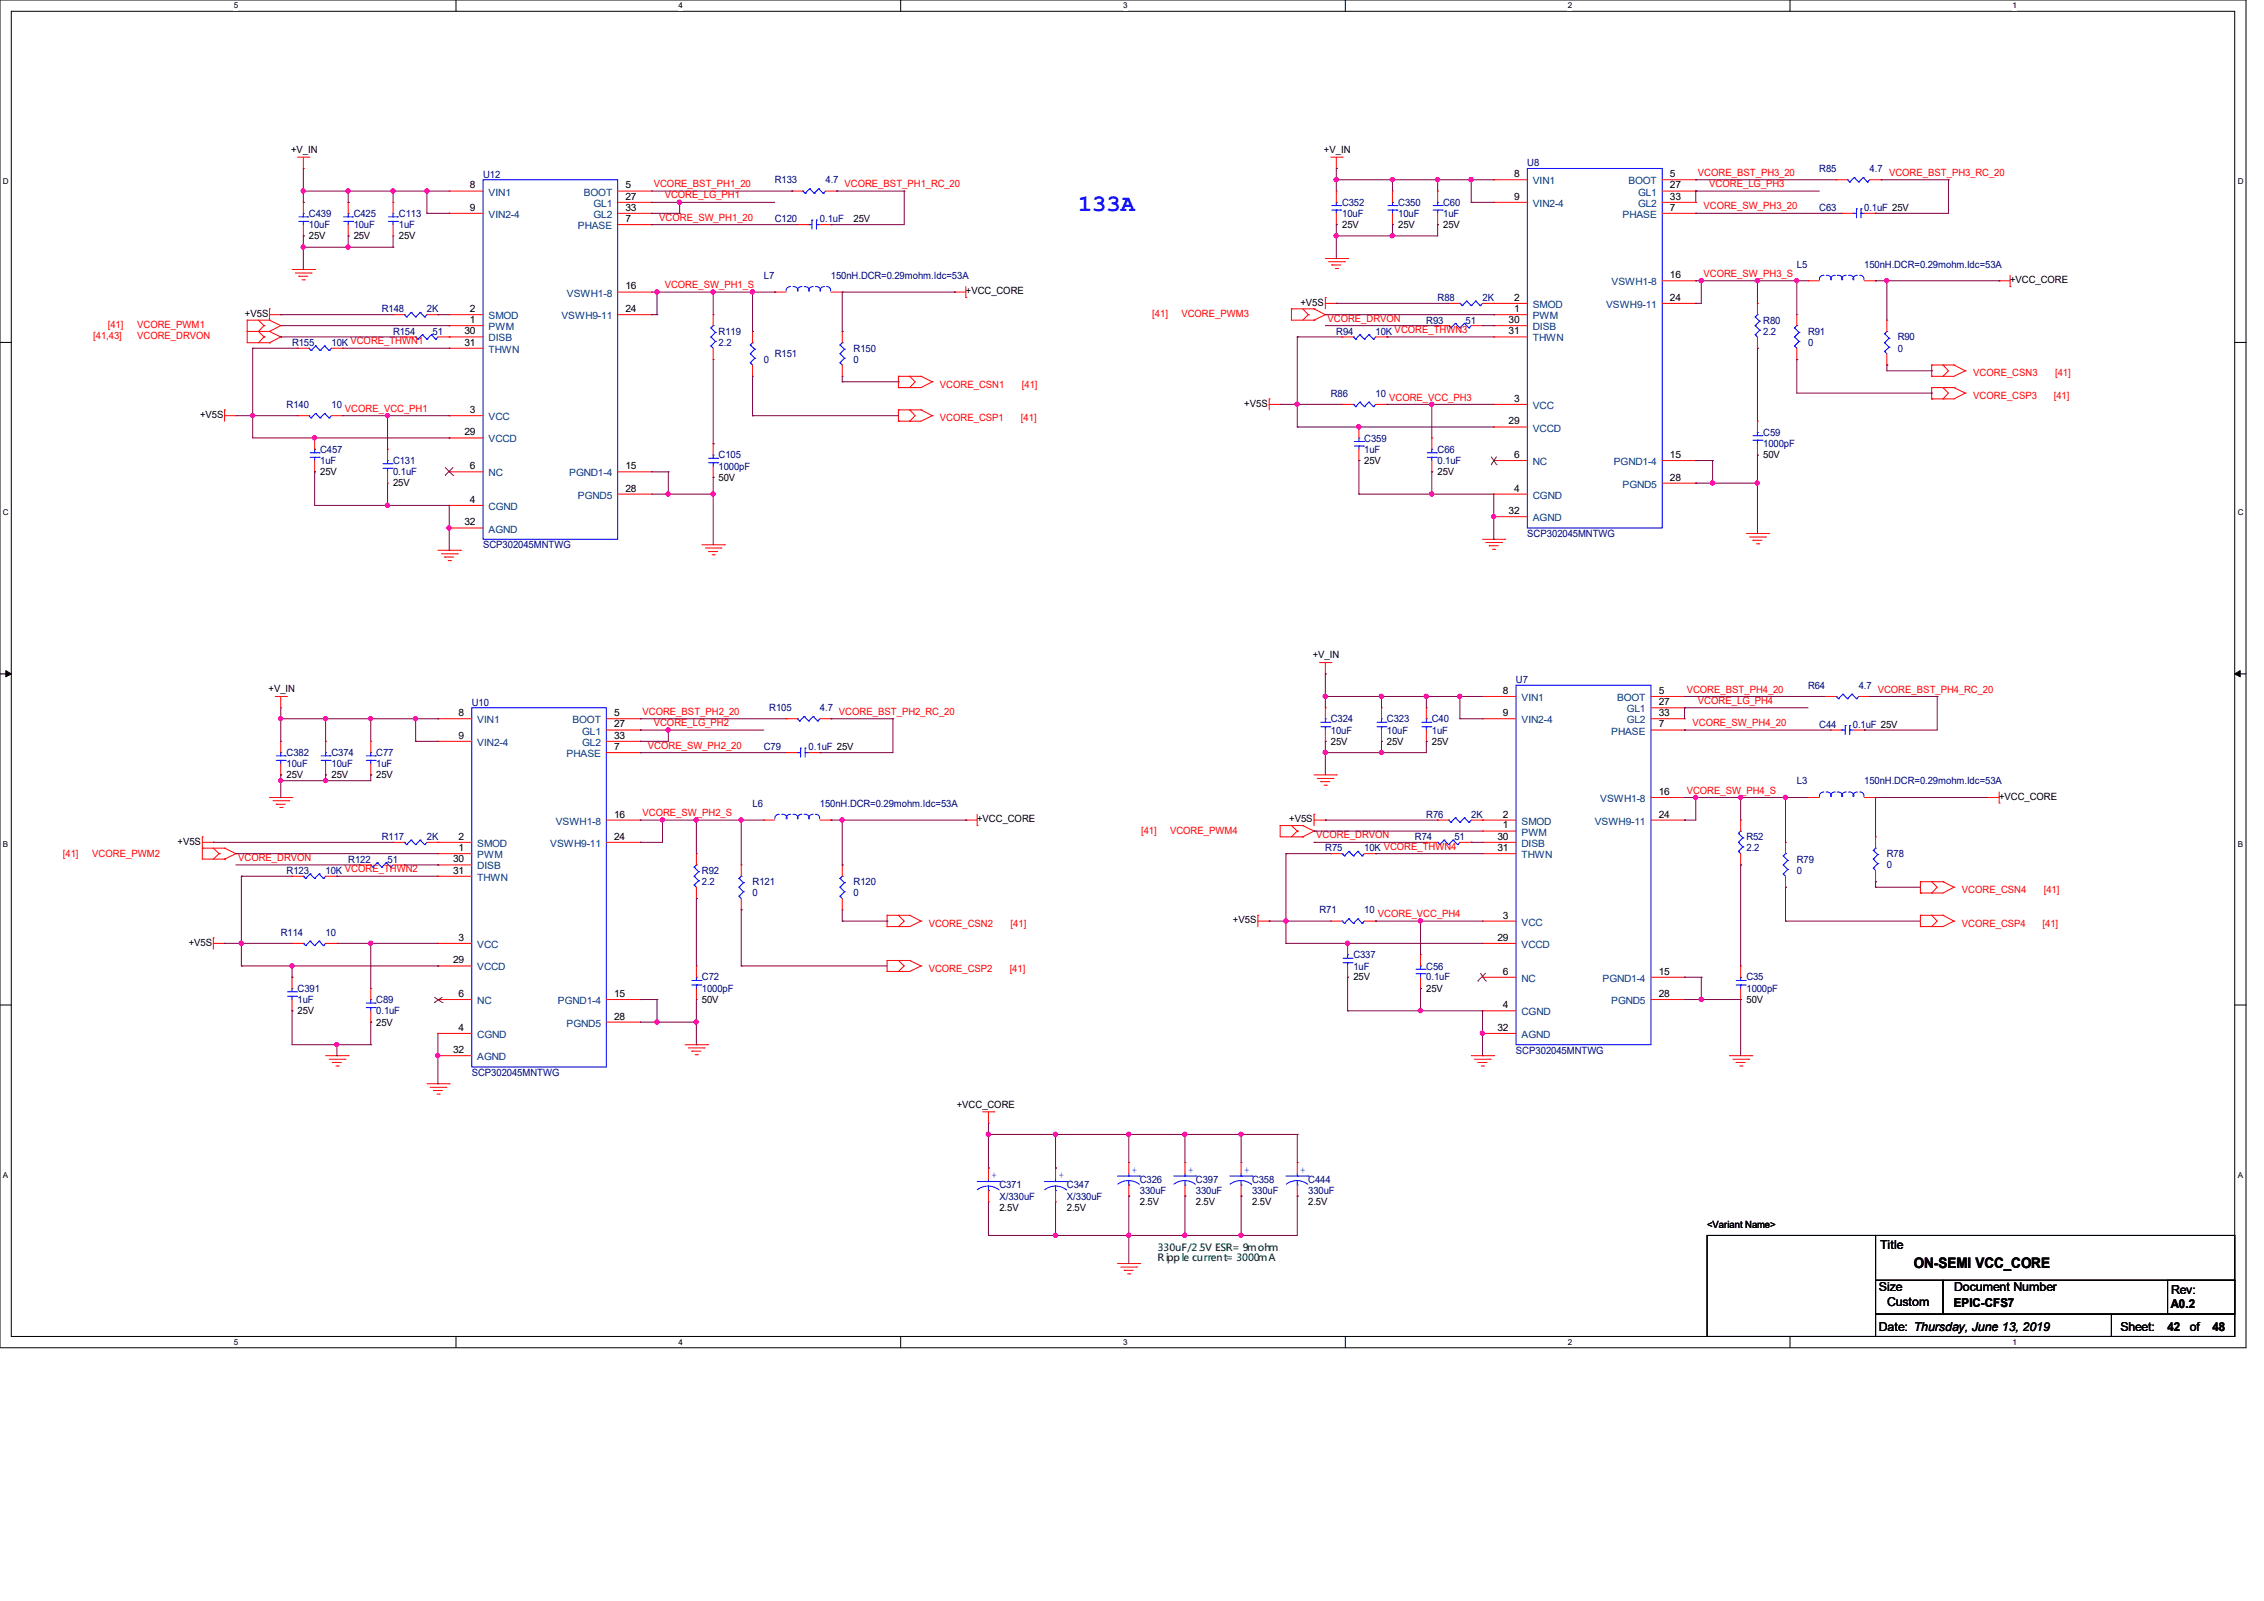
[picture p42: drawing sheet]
<svg xmlns="http://www.w3.org/2000/svg" width="297mm" height="210mm" viewBox="0 0 297 210" stroke-linecap="round" stroke-linejoin="round" font-family="sans-serif">
<defs><g id="words">
<text font-size="3.1" fill="#00f" x="141.4" y="27.6">133A</text>
<text font-size="1.9" x="251.1" y="166.3">ON-SEMI VCC_CORE</text>
<g font-size="1.6">
<text x="246.7" y="163.8">Title</text>
<text x="246.5" y="169.4">Size</text>
<text x="247.5" y="171.3">Custom</text>
<text x="256.3" y="171.4">EPIC-CFS7</text>
<text x="256.4" y="169.4">Document Number</text>
<text x="284.8" y="171.5">A0.2</text>
<text x="284.8" y="169.7">Rev:</text>
<text x="246.5" y="174.5">Date: Thursday, June 13, 2019</text>
<text x="278.2" y="174.5">Sheet:</text>
<text x="284.3" y="174.6">42</text>
<text x="287.3" y="174.5">of</text>
<text x="290.2" y="174.6">48</text>
</g>
<g font-size="1.3">
<text x="38.2" y="20.1">+V_IN</text>
<text x="173.7" y="20.1">+V_IN</text>
<text x="198.6" y="23.2">8</text>
<text x="219.1" y="23.2">5</text>
<text x="61.6" y="24.7">8</text>
<text x="61.6" y="27.6">9</text>
<text x="82" y="24.7">5</text>
<text x="82" y="26.2">27</text>
<text x="82" y="27.6">33</text>
<text x="82" y="29.1">7</text>
<text x="112" y="29.2">25V</text>
<text x="176.1" y="29.9">25V</text>
<text x="183.4" y="29.9">25V</text>
<text x="189.3" y="29.9">25V</text>
<text x="198.6" y="26.2">9</text>
<text x="219.1" y="24.7">27</text>
<text x="219.1" y="26.2">33</text>
<text x="219.1" y="27.6">7</text>
<text x="40.5" y="31.4">25V</text>
<text x="46.4" y="31.4">25V</text>
<text x="52.3" y="31.4">25V</text>
<text x="32.1" y="41.6">+V5S</text>
<text x="61.6" y="40.9">2</text>
<text x="82" y="38">16</text>
<text x="82" y="40.9">24</text>
<text x="126.7" y="38.6">+VCC_CORE</text>
<text x="170.6" y="40.1">+V5S</text>
<text x="198.6" y="39.5">2</text>
<text x="198.6" y="40.9">1</text>
<text x="219.1" y="36.5">16</text>
<text x="219.1" y="39.5">24</text>
<text x="263.7" y="37.1">+VCC_CORE</text>
<text x="60.9" y="43.9">30</text>
<text x="60.9" y="45.3">31</text>
<text x="61.6" y="42.4">1</text>
<text x="197.9" y="42.4">30</text>
<text x="197.9" y="43.9">31</text>
<text x="163.2" y="53.3">+V5S</text>
<text x="198.6" y="52.7">3</text>
<text x="26.2" y="54.8">+V5S</text>
<text x="60.9" y="57.1">29</text>
<text x="61.6" y="54.2">3</text>
<text x="197.9" y="55.7">29</text>
<text x="42" y="62.3">25V</text>
<text x="51.6" y="63.8">25V</text>
<text x="61.6" y="61.6">6</text>
<text x="61.6" y="66">4</text>
<text x="82" y="64.5">28</text>
<text x="82" y="61.6">15</text>
<text x="94.3" y="63.1">50V</text>
<text x="179" y="60.9">25V</text>
<text x="188.6" y="62.3">25V</text>
<text x="198.6" y="60.1">6</text>
<text x="198.6" y="64.5">4</text>
<text x="219.1" y="63">28</text>
<text x="219.1" y="60.1">15</text>
<text x="231.3" y="60.1">50V</text>
<text x="60.9" y="68.9">32</text>
<text x="197.9" y="67.4">32</text>
<text x="172.2" y="86.4">+V_IN</text>
<text x="35.2" y="90.8">+V_IN</text>
<text x="60.2" y="93.9">8</text>
<text x="80.6" y="93.9">5</text>
<text x="80.6" y="95.4">27</text>
<text x="197.1" y="91">8</text>
<text x="197.1" y="93.9">9</text>
<text x="217.6" y="91">5</text>
<text x="217.6" y="92.5">27</text>
<text x="217.6" y="93.9">33</text>
<text x="217.6" y="95.4">7</text>
<text x="60.2" y="96.9">9</text>
<text x="80.6" y="96.9">33</text>
<text x="80.6" y="98.4">7</text>
<text x="174.6" y="97.7">25V</text>
<text x="181.9" y="97.7">25V</text>
<text x="187.8" y="97.7">25V</text>
<text x="37.6" y="102.1">25V</text>
<text x="43.5" y="102.1">25V</text>
<text x="49.4" y="102.1">25V</text>
<text x="80.6" y="107.2">16</text>
<text x="128.2" y="107.9">+VCC_CORE</text>
<text x="169.1" y="107.9">+V5S</text>
<text x="197.1" y="107.2">2</text>
<text x="217.6" y="104.3">16</text>
<text x="217.6" y="107.2">24</text>
<text x="262.2" y="104.9">+VCC_CORE</text>
<text x="23.3" y="110.8">+V5S</text>
<text x="59.4" y="113.1">30</text>
<text x="60.2" y="110.2">2</text>
<text x="60.2" y="111.6">1</text>
<text x="80.6" y="110.2">24</text>
<text x="196.4" y="110.2">30</text>
<text x="196.4" y="111.6">31</text>
<text x="197.1" y="108.7">1</text>
<text x="59.4" y="114.6">31</text>
<text x="24.8" y="124.1">+V5S</text>
<text x="60.2" y="123.4">3</text>
<text x="161.7" y="121.1">+V5S</text>
<text x="196.4" y="123.4">29</text>
<text x="197.1" y="120.5">3</text>
<text x="59.4" y="126.4">29</text>
<text x="60.2" y="130.8">6</text>
<text x="80.6" y="130.8">15</text>
<text x="92.1" y="131.6">50V</text>
<text x="177.5" y="128.6">25V</text>
<text x="187.1" y="130.1">25V</text>
<text x="197.1" y="127.8">6</text>
<text x="217.6" y="130.8">28</text>
<text x="217.6" y="127.8">15</text>
<text x="229.1" y="131.6">50V</text>
<text x="39" y="133.1">25V</text>
<text x="49.4" y="134.5">25V</text>
<text x="60.2" y="135.2">4</text>
<text x="80.6" y="133.7">28</text>
<text x="196.4" y="135.2">32</text>
<text x="197.1" y="132.2">4</text>
<text x="59.4" y="138.1">32</text>
<text x="125.5" y="145.3">+VCC_CORE</text>
<text x="131.1" y="158.8">2.5V</text>
<text x="139.9" y="158.8">2.5V</text>
<text x="149.5" y="158.1">2.5V</text>
<text x="156.9" y="158.1">2.5V</text>
<text x="164.2" y="158.1">2.5V</text>
<text x="171.6" y="158.1">2.5V</text>
<text x="223.9" y="161">&lt;Variant Name&gt;</text>
</g>
<g font-size="1.3" fill="#000080">
<text x="63.4" y="23.3">U12</text>
<text x="200.4" y="21.8">U8</text>
<text x="238.7" y="22.6">R85</text>
<text x="245.3" y="22.6">4.7</text>
<text x="40.5" y="28.4">C439</text>
<text x="40.5" y="29.9">10uF</text>
<text x="46.4" y="28.4">C425</text>
<text x="46.4" y="29.9">10uF</text>
<text x="52.3" y="28.4">C113</text>
<text x="52.3" y="29.9">1uF</text>
<text x="101.6" y="29.2">C120</text>
<text x="101.6" y="24">R133</text>
<text x="107.6" y="29.2">0.1uF</text>
<text x="108.3" y="24">4.7</text>
<text x="176.1" y="27">C352</text>
<text x="176.1" y="28.4">10uF</text>
<text x="183.4" y="27">C350</text>
<text x="183.4" y="28.4">10uF</text>
<text x="189.3" y="27">C60</text>
<text x="189.3" y="28.4">1uF</text>
<text x="238.7" y="27.7">C63</text>
<text x="244.5" y="27.7">0.1uF 25V</text>
<text x="235.7" y="35.1">L5</text>
<text x="244.5" y="35.1">150nH.DCR=0.29mohm.Idc=53A</text>
<text x="50.1" y="41">R148</text>
<text x="56" y="41">2K</text>
<text x="100.2" y="36.5">L7</text>
<text x="109" y="36.5">150nH.DCR=0.29mohm.Idc=53A</text>
<text x="188.6" y="39.5">R88</text>
<text x="194.5" y="39.5">2K</text>
<text x="38.3" y="45.4">R155</text>
<text x="43.5" y="45.4">10K VCORE_THWN1</text>
<text x="51.6" y="43.9">R154</text>
<text x="56.7" y="43.9">51</text>
<text x="94.3" y="43.9">R119</text>
<text x="94.3" y="45.4">2.2</text>
<text x="100.2" y="47.6">0</text>
<text x="101.6" y="46.9">R151</text>
<text x="112" y="46.1">R150</text>
<text x="112" y="47.6">0</text>
<text x="175.3" y="43.9">R94</text>
<text x="180.5" y="43.9">10K VCORE_THWN3</text>
<text x="187.1" y="42.5">R93</text>
<text x="192.3" y="42.5">51</text>
<text x="231.3" y="42.5">R80</text>
<text x="231.3" y="43.9">2.2</text>
<text x="237.2" y="43.9">R91</text>
<text x="237.2" y="45.4">0</text>
<text x="249" y="44.7">R90</text>
<text x="249" y="46.1">0</text>
<text x="37.6" y="53.5">R140</text>
<text x="43.5" y="53.5">10</text>
<text x="174.6" y="52">R86</text>
<text x="180.5" y="52">10</text>
<text x="42" y="59.4">C457</text>
<text x="179" y="57.9">C359</text>
<text x="179" y="59.4">1uF</text>
<text x="188.6" y="59.4">C66</text>
<text x="231.3" y="57.2">C59</text>
<text x="231.3" y="58.6">1000pF</text>
<text x="42" y="60.9">1uF</text>
<text x="51.6" y="60.9">C131</text>
<text x="51.6" y="62.3">0.1uF</text>
<text x="94.3" y="60.1">C105</text>
<text x="94.3" y="61.6">1000pF</text>
<text x="188.6" y="60.9">0.1uF</text>
<text x="63.4" y="71.9">SCP302045MNTWG</text>
<text x="200.4" y="70.4">SCP302045MNTWG</text>
<text x="198.9" y="89.6">U7</text>
<text x="61.9" y="92.5">U10</text>
<text x="100.9" y="93.3">R105</text>
<text x="107.6" y="93.3">4.7</text>
<text x="174.6" y="94.7">C324</text>
<text x="181.9" y="94.7">C323</text>
<text x="187.8" y="94.7">C40</text>
<text x="237.2" y="90.3">R64</text>
<text x="238.7" y="95.5">C44</text>
<text x="243.1" y="95.5">0.1uF 25V</text>
<text x="243.8" y="90.3">4.7</text>
<text x="37.6" y="99.1">C382</text>
<text x="37.6" y="100.6">10uF</text>
<text x="43.5" y="99.1">C374</text>
<text x="43.5" y="100.6">10uF</text>
<text x="49.4" y="99.1">C77</text>
<text x="49.4" y="100.6">1uF</text>
<text x="100.2" y="98.4">C79</text>
<text x="106.1" y="98.4">0.1uF 25V</text>
<text x="174.6" y="96.2">10uF</text>
<text x="181.9" y="96.2">10uF</text>
<text x="187.8" y="96.2">1uF</text>
<text x="98.7" y="105.8">L6</text>
<text x="107.6" y="105.8">150nH.DCR=0.29mohm.Idc=53A</text>
<text x="187.1" y="107.3">R76</text>
<text x="193" y="107.3">2K</text>
<text x="235.7" y="102.8">L3</text>
<text x="244.5" y="102.8">150nH.DCR=0.29mohm.Idc=53A</text>
<text x="45.7" y="113.2">R122</text>
<text x="50.1" y="110.2">R117</text>
<text x="50.8" y="113.2">51</text>
<text x="56" y="110.2">2K</text>
<text x="173.9" y="111.7">R75</text>
<text x="179" y="111.7">10K VCORE_THWN4</text>
<text x="185.6" y="110.2">R74</text>
<text x="190.8" y="110.2">51</text>
<text x="229.1" y="110.2">R52</text>
<text x="229.1" y="111.7">2.2</text>
<text x="235.7" y="113.2">R79</text>
<text x="247.5" y="112.4">R78</text>
<text x="247.5" y="113.9">0</text>
<text x="37.6" y="114.6">R123</text>
<text x="42.7" y="114.6">10K VCORE_THWN2</text>
<text x="92.1" y="114.6">R92</text>
<text x="92.1" y="116.1">2.2</text>
<text x="98.7" y="116.1">R121</text>
<text x="98.7" y="117.6">0</text>
<text x="112" y="116.1">R120</text>
<text x="112" y="117.6">0</text>
<text x="173.1" y="119.8">R71</text>
<text x="179" y="119.8">10</text>
<text x="235.7" y="114.6">0</text>
<text x="36.8" y="122.7">R114</text>
<text x="42.7" y="122.7">10</text>
<text x="177.5" y="125.7">C337</text>
<text x="39" y="130.1">C391</text>
<text x="39" y="131.6">1uF</text>
<text x="49.4" y="131.6">C89</text>
<text x="92.1" y="128.6">C72</text>
<text x="92.1" y="130.1">1000pF</text>
<text x="177.5" y="127.2">1uF</text>
<text x="187.1" y="127.2">C56</text>
<text x="187.1" y="128.6">0.1uF</text>
<text x="229.1" y="128.6">C35</text>
<text x="229.1" y="130.1">1000pF</text>
<text x="49.4" y="133.1">0.1uF</text>
<text x="61.9" y="141.1">SCP302045MNTWG</text>
<text x="198.9" y="138.2">SCP302045MNTWG</text>
<text x="131.1" y="155.9">C371</text>
<text x="139.9" y="155.9">C347</text>
<text x="149.5" y="155.2">C326</text>
<text x="156.9" y="155.2">C397</text>
<text x="164.2" y="155.2">C358</text>
<text x="171.6" y="155.2">C444</text>
<text x="131.1" y="157.4">X/330uF</text>
<text x="139.9" y="157.4">X/330uF</text>
<text x="149.5" y="156.6">330uF</text>
<text x="156.9" y="156.6">330uF</text>
<text x="164.2" y="156.6">330uF</text>
<text x="171.6" y="156.6">330uF</text>
</g>
<g font-size="1.3" fill="#f00">
<text x="222.7" y="23.1">VCORE_BST_PH3_20</text>
<text x="247.8" y="23.1">VCORE_BST_PH3_RC_20</text>
<text x="85.8" y="24.6">VCORE_BST_PH1_20</text>
<text x="86.5" y="29">VCORE_SW_PH1_20</text>
<text x="87.2" y="26">VCORE_LG_PH1</text>
<text x="110.8" y="24.6">VCORE_BST_PH1_RC_20</text>
<text x="223.5" y="27.5">VCORE_SW_PH3_20</text>
<text x="224.2" y="24.6">VCORE_LG_PH3</text>
<text x="87.2" y="37.8">VCORE_SW_PH1_S</text>
<text x="151.2" y="41.6">[41]</text>
<text x="155" y="41.6">VCORE_PWM3</text>
<text x="223.5" y="36.3">VCORE_SW_PH3_S</text>
<text x="12.2" y="44.5">[41,43]</text>
<text x="14.1" y="43.1">[41]</text>
<text x="18" y="43.1">VCORE_PWM1</text>
<text x="18" y="44.5">VCORE_DRVON</text>
<text x="174.2" y="42.2">VCORE_DRVON</text>
<text x="123.3" y="50.8">VCORE_CSN1</text>
<text x="134.1" y="50.8">[41]</text>
<text x="182.2" y="52.5">VCORE_VCC_PH3</text>
<text x="258.9" y="52.3">VCORE_CSP3</text>
<text x="258.9" y="49.4">VCORE_CSN3</text>
<text x="269.4" y="52.3">[41]</text>
<text x="269.6" y="49.4">[41]</text>
<text x="45.3" y="54">VCORE_VCC_PH1</text>
<text x="123.3" y="55.2">VCORE_CSP1</text>
<text x="133.9" y="55.2">[41]</text>
<text x="84.3" y="93.8">VCORE_BST_PH2_20</text>
<text x="85.8" y="95.2">VCORE_LG_PH2</text>
<text x="110.1" y="93.8">VCORE_BST_PH2_RC_20</text>
<text x="221.3" y="90.8">VCORE_BST_PH4_20</text>
<text x="222" y="95.2">VCORE_SW_PH4_20</text>
<text x="222.7" y="92.3">VCORE_LG_PH4</text>
<text x="246.3" y="90.8">VCORE_BST_PH4_RC_20</text>
<text x="85" y="98.2">VCORE_SW_PH2_20</text>
<text x="84.3" y="107.1">VCORE_SW_PH2_S</text>
<text x="221.3" y="104.1">VCORE_SW_PH4_S</text>
<text x="8.3" y="112.4">[41]</text>
<text x="12.1" y="112.4">VCORE_PWM2</text>
<text x="31.2" y="112.9">VCORE_DRVON</text>
<text x="149.7" y="109.3">[41]</text>
<text x="153.5" y="109.3">VCORE_PWM4</text>
<text x="172.7" y="110">VCORE_DRVON</text>
<text x="257.4" y="117.1">VCORE_CSN4</text>
<text x="268.1" y="117.1">[41]</text>
<text x="121.8" y="121.5">VCORE_CSN2</text>
<text x="132.6" y="121.5">[41]</text>
<text x="180.8" y="120.3">VCORE_VCC_PH4</text>
<text x="257.4" y="121.5">VCORE_CSP4</text>
<text x="268" y="121.5">[41]</text>
<text x="121.8" y="127.5">VCORE_CSP2</text>
<text x="132.5" y="127.5">[41]</text>
</g>
<g font-size="1.3" fill="#004080">
<text x="64.1" y="25.7">VIN1</text>
<text x="64.1" y="28.6">VIN2-4</text>
<text x="76.6" y="25.7">BOOT</text>
<text x="77.9" y="27.1">GL1</text>
<text x="77.9" y="28.6">GL2</text>
<text x="201.1" y="24.2">VIN1</text>
<text x="201.1" y="27.1">VIN2-4</text>
<text x="212.9" y="28.6">PHASE</text>
<text x="213.6" y="24.2">BOOT</text>
<text x="214.9" y="25.7">GL1</text>
<text x="214.9" y="27.1">GL2</text>
<text x="75.8" y="30.1">PHASE</text>
<text x="64.1" y="41.9">SMOD</text>
<text x="73.7" y="41.9">VSWH9-11</text>
<text x="74.4" y="38.9">VSWH1-8</text>
<text x="201.1" y="40.4">SMOD</text>
<text x="201.1" y="41.9">PWM</text>
<text x="210.7" y="40.4">VSWH9-11</text>
<text x="211.4" y="37.4">VSWH1-8</text>
<text x="64.1" y="43.3">PWM</text>
<text x="64.1" y="44.8">DISB</text>
<text x="64.1" y="46.3">THWN</text>
<text x="201.1" y="43.3">DISB</text>
<text x="201.1" y="44.8">THWN</text>
<text x="201.1" y="53.6">VCC</text>
<text x="64.1" y="55.1">VCC</text>
<text x="64.1" y="58">VCCD</text>
<text x="201.1" y="56.6">VCCD</text>
<text x="64.1" y="62.5">NC</text>
<text x="74.7" y="62.5">PGND1-4</text>
<text x="75.8" y="65.4">PGND5</text>
<text x="201.1" y="61">NC</text>
<text x="201.1" y="65.4">CGND</text>
<text x="211.7" y="61">PGND1-4</text>
<text x="212.9" y="64">PGND5</text>
<text x="64.1" y="66.9">CGND</text>
<text x="64.1" y="69.8">AGND</text>
<text x="201.1" y="68.4">AGND</text>
<text x="62.6" y="94.9">VIN1</text>
<text x="75.1" y="94.9">BOOT</text>
<text x="199.6" y="91.9">VIN1</text>
<text x="199.6" y="94.9">VIN2-4</text>
<text x="212.1" y="91.9">BOOT</text>
<text x="213.4" y="93.4">GL1</text>
<text x="213.4" y="94.9">GL2</text>
<text x="62.6" y="97.8">VIN2-4</text>
<text x="74.3" y="99.3">PHASE</text>
<text x="76.4" y="96.4">GL1</text>
<text x="76.4" y="97.8">GL2</text>
<text x="211.4" y="96.4">PHASE</text>
<text x="209.9" y="105.2">VSWH1-8</text>
<text x="62.6" y="111.1">SMOD</text>
<text x="62.6" y="112.6">PWM</text>
<text x="72.2" y="111.1">VSWH9-11</text>
<text x="72.9" y="108.2">VSWH1-8</text>
<text x="199.6" y="108.2">SMOD</text>
<text x="199.6" y="109.6">PWM</text>
<text x="199.6" y="111.1">DISB</text>
<text x="199.6" y="112.6">THWN</text>
<text x="209.2" y="108.2">VSWH9-11</text>
<text x="62.6" y="114">DISB</text>
<text x="62.6" y="115.5">THWN</text>
<text x="62.6" y="124.3">VCC</text>
<text x="199.6" y="121.4">VCC</text>
<text x="199.6" y="124.3">VCCD</text>
<text x="62.6" y="127.3">VCCD</text>
<text x="62.6" y="131.7">NC</text>
<text x="73.2" y="131.7">PGND1-4</text>
<text x="199.6" y="128.8">NC</text>
<text x="210.2" y="128.8">PGND1-4</text>
<text x="211.4" y="131.7">PGND5</text>
<text x="62.6" y="136.1">CGND</text>
<text x="74.3" y="134.7">PGND5</text>
<text x="199.6" y="133.2">CGND</text>
<text x="199.6" y="136.1">AGND</text>
<text x="62.6" y="139.1">AGND</text>
</g>
<g font-size="1.3" fill="#00f">
<text x="130.1" y="154.6">+</text>
<text x="138.9" y="154.6">+</text>
<text x="148.5" y="153.8">+</text>
<text x="155.9" y="153.8">+</text>
<text x="163.2" y="153.8">+</text>
<text x="170.6" y="153.8">+</text>
</g>
<g font-size="1.3" fill="#008000">
<text x="151.8" y="165.4">Ripp le current= 3000mA</text>
<text x="151.9" y="164.1">330uF/2.5V ESR= 9m ohm</text>
</g>
<g font-size="1.1">
<text x="30.7" y="1.1">5</text>
<text x="89" y="1.1">4</text>
<text x="147.3" y="1.1">3</text>
<text x="205.7" y="1.1">2</text>
<text x="264" y="1.1">1</text>
<text x=".4" y="24.1">D</text>
<text x="293.6" y="24.1">D</text>
<text x=".4" y="67.6">C</text>
<text x="293.6" y="67.6">C</text>
<text x=".4" y="111.1">B</text>
<text x="293.6" y="111.1">B</text>
<text x=".4" y="154.5">A</text>
<text x="293.6" y="154.5">A</text>
<text x="30.7" y="176.4">5</text>
<text x="89" y="176.4">4</text>
<text x="147.3" y="176.4">3</text>
<text x="205.7" y="176.4">2</text>
<text x="264" y="176.4">1</text>
</g>
</g></defs>
<path d="M0 0h294.6v176.8h-294.6zM1.5 1.5h291.7v173.8h-291.7z" fill="none" stroke="#000" stroke-width=".13"/>
<g fill="#fff">
<path d="M30.6 .2h.6v1.2h-.6z"/>
<path d="M30.6 175.5h.6v1.2h-.6z"/>
</g>
<path d="M59.8 0v1.5M59.8 175.3v1.5" fill="none" stroke="#000" stroke-width=".13"/>
<g fill="#fff">
<path d="M89 .2h.6v1.2h-.6z"/>
<path d="M89 175.5h.6v1.2h-.6z"/>
</g>
<path d="M118.2 0v1.5M118.2 175.3v1.5" fill="none" stroke="#000" stroke-width=".13"/>
<g fill="#fff">
<path d="M147.3 .2h.6v1.2h-.6z"/>
<path d="M147.3 175.5h.6v1.2h-.6z"/>
</g>
<path d="M176.5 0v1.5M176.5 175.3v1.5" fill="none" stroke="#000" stroke-width=".13"/>
<g fill="#fff">
<path d="M205.7 .2h.5v1.2h-.5z"/>
<path d="M205.7 175.5h.5v1.2h-.5z"/>
</g>
<path d="M234.8 0v1.5M234.8 175.3v1.5" fill="none" stroke="#000" stroke-width=".13"/>
<g fill="#fff">
<path d="M264 .2h.6v1.2h-.6z"/>
<path d="M264 175.5h.6v1.2h-.6z"/>
<path d="M.4 23.2h.7v1.2h-.7z"/>
<path d="M293.5 23.2h.8v1.2h-.8z"/>
<path d="M.4 66.6h.7v1.2h-.7z"/>
<path d="M293.5 66.6h.8v1.2h-.8z"/>
</g>
<path d="M0 44.9h1.5M293.2 44.9h1.4" fill="none" stroke="#000" stroke-width=".13"/>
<g fill="#fff">
<path d="M.4 110.1h.7v1.2h-.7z"/>
<path d="M293.5 110.1h.8v1.2h-.8z"/>
</g>
<path d="M0 88.4h1.5M293.2 88.4h1.4" fill="none" stroke="#000" stroke-width=".13"/>
<path d="M.8 88l.7 .4-.7 .4zM293.2 88.4l.7-.4v.8z" fill="#000" stroke="#000" stroke-width=".13"/>
<g fill="#fff">
<path d="M.4 153.5h.7v1.2h-.7z"/>
<path d="M293.5 153.5h.8v1.2h-.8z"/>
</g>
<path d="M0 131.8h1.5M293.2 131.8h1.4M223.9 162.1h22.1v13.2h-22.1zM246 167.9h8.9v4.5h-8.9zM246 172.4h31v2.9h-31zM246 162.1h47.2v5.8h-47.2zM254.9 167.9h38.3v4.5h-38.3zM277 172.4h16.2v2.9h-16.2zM284.4 167.9h8.8v4.5h-8.8z" fill="none" stroke="#000" stroke-width=".13"/>
<g fill="none" stroke="#f00" stroke-width=".13">
<path d="M38.3 35.3h3M38.7 35.8h2.1M39 20.6h1.5M39.2 36.2h.1M39.2 36.2h1.2M39.6 36.7h.3M39.8 22.1h.1M39.8 30.9h.1M39.8 26.5h.1M39.8 20.6v1.5M39.8 26.5v1.5M39.8 29.5v1.4"/>
<path d="M39.9 36.7h.1M40.5 20.6h.1M40.8 35.8h.1M41.3 35.3h.1M45.7 30.9h.1M45.7 26.5h.1M45.7 26.5v1.5M45.7 29.5v1.4M51.6 30.9h.1M51.6 26.5h.1M51.6 26.5v1.5M51.6 29.5v1.4"/>
<path d="M58.9 25.1h.1M58.9 28h.1M58.9 25.1h4.5M58.9 28h4.5M81 38.3h4.5M81 25.1h4.5M81 28h4.5M81 26.5h4.5M81 29.5h4.5M85.5 25.1h.1M85.5 26.5h.1M85.5 28h.1"/>
<path d="M85.5 29.5h.1M85.5 38.3h.1M101.6 38.3h.1M101.6 38.3h1.5M103.9 25.1h.1M103.9 25.1h1.4M104.6 29.5h.1M104.6 29.5h1.5M107.6 29.5h1.4M108.3 25.1h1.5M109 29.5h.1M109 38.3h1.5"/>
<path d="M109.8 25.1h.1M110.5 38.3h.1M125.2 38.3h.1M125.2 38.3h1.5M126.7 39h.1M126.7 37.6v1.4M173.9 39h.1M173.9 33.9h2.9M173.9 39.8h1.4M173.9 39v1.5M174.3 34.3h2.1M174.6 20.6h1.5"/>
<path d="M174.7 34.8h.1M174.7 34.8h1.2M175.2 35.2h.3M175.3 39.8h.1M175.3 22.1h.1M175.3 29.5h.1M175.3 25.1h.1M175.3 20.6v1.5M175.3 25.1v1.4M175.3 28v1.5M175.5 35.2h.1M176.1 20.6h.1"/>
<path d="M176.4 34.3h.1M176.8 33.9h.1M182.7 29.5h.1M182.7 25.1h.1M182.7 25.1v1.4M182.7 28v1.5M188.6 29.5h.1M188.6 25.1h.1M188.6 25.1v1.4M188.6 28v1.5M190 39.8h.1M190 39.8h1.5"/>
<path d="M194.5 39.8h5.9M196 39.8h.1M196 23.6h.1M196 26.5h.1M196 26.5h4.4M196 23.6h4.4M218.1 36.8h4.4M218.1 39.8h4.4M218.1 25.1h4.4M218.1 28h4.4M218.1 26.5h4.4M218.1 23.6h4.4"/>
<path d="M222.5 23.6h.1M222.5 25.1h.1M222.5 26.5h.1M222.5 28h.1M222.5 36.8h.1M222.5 39.8h.1M230.5 39.8h.1M230.5 39.8v1.5M237.2 36.8h.1M237.2 36.8h1.5M240.9 23.6h.1M240.9 23.6h1.5"/>
<path d="M241.6 28h.1M241.6 28h1.5M244.6 36.8h1.4M244.6 28h1.4M245.3 23.6h1.5M246 28h.1M246 36.8h.1M246.8 23.6h.1M262.3 36.8h.1M262.3 36.8h1.4M263.7 37.6h.1M263.7 36.1v1.5"/>
<path d="M29.5 53.8h.1M29.5 54.5h1.4M29.5 53.8v1.4M30.9 54.5h.1M32.4 42h.1M32.4 43.5h.1M32.4 43.5h2.9M32.4 42h2.9M32.4 42v3h2.9M33.9 42l.7 .7M34.6 42.7h.1M34.6 44.2h.1"/>
<path d="M34.6 42.7l-.7 .8 .7 .7M34.6 44.2l-.7 .8M35.3 40.5h.1M35.3 43.5h.1M35.3 42h.1M35.3 45h.1M35.3 41.3h1.5M35.3 40.5v1.5M35.3 42l1.5 .7M35.3 43.5l1.5 .7M36.8 41.3h.1M36.8 42.7h.1"/>
<path d="M36.8 44.2h.1M36.8 42.7l-1.5 .8M36.8 44.2l-1.5 .8M39 45.7h.1M39 54.5h.1M39 54.5h1.5M39 45.7h1.5M41.3 57.4h.1M41.3 57.4v1.5M43.5 54.5h1.5M43.5 45.7h1.5M45 45.7h.1"/>
<path d="M45 54.5h.1M50.8 58.9h.1M50.8 58.9v1.5M51.6 41.3h.1M51.6 41.3h1.4M53 44.2h.1M53 44.2h1.5M56 41.3h1.4M57.4 41.3h.1M57.4 44.2h6M58.9 41.3h.1M58.9 42.7h.1"/>
<path d="M58.9 44.2h.1M58.9 45.7h.1M58.9 54.5h.1M58.9 57.4h.1M58.9 41.3h4.5M58.9 54.5h4.5M58.9 42.7h4.5M58.9 45.7h4.5M58.9 57.4h4.5M81 41.3h4.5M85.5 41.3h.1M93.6 58.2h.1"/>
<path d="M93.6 47.2h.1M93.6 41.3h.1M93.6 41.3v1.4M93.6 45.7v1.5M93.6 58.2v1.5M98.7 49.4h.1M98.7 43.5h.1M98.7 43.5v1.5M98.7 47.9v1.5M110.5 49.4h.1M110.5 43.5h.1M110.5 43.5v1.5"/>
<path d="M110.5 47.9v1.5M117.9 50.8h.1M117.9 49.4h.1M117.9 55.2h.1M117.9 53.8h.1M117.9 49.4h2.9M117.9 49.4v1.4M117.9 53.8v1.4M117.9 53.8h2.9M119.3 50.8h.1M119.3 49.4h.1M119.3 55.2h.1"/>
<path d="M119.3 53.8h.1M119.3 49.4l.8 .7-.8 .7M119.3 53.8l.8 .7-.8 .7M120.8 49.4h.1M120.8 53.8h.1M120.8 49.4l1.5 .7M120.8 53.8l1.5 .7M122.3 50.1h.1M122.3 54.5h.1M122.3 50.1l-1.5 .7h-2.9M122.3 54.5l-1.5 .7h-2.9M166.5 52.3h.1"/>
<path d="M166.5 53h1.4M166.5 52.3v1.5M167.9 53h.1M169.4 40.5h.1M169.4 40.5v1.5h3M169.4 40.5h3M170.9 40.5l.7 .8M171.6 41.3h.1M171.6 41.3l-.7 .7M172.4 42h.1M172.4 40.5h.1M172.4 40.5l1.5 .8"/>
<path d="M173.9 41.3h.1M173.9 41.3l-1.5 .7M176.1 44.2h.1M176.1 53h.1M176.1 53h1.4M176.1 44.2h1.4M178.3 56h.1M178.3 56v1.4M178.3 58.9v1.5M180.5 53h1.4M180.5 44.2h1.4M181.9 44.2h.1"/>
<path d="M181.9 53h.1M187.8 57.4h.1M187.8 57.4v1.5M188.6 42.7h.1M188.6 42.7h1.4M193 42.7h1.5M194.5 42.7h.1M196 41.3h.1M196 42.7h.1M196 44.2h.1M196 53h.1M196 56h.1"/>
<path d="M196 41.3h4.4M196 53h4.4M196 42.7h4.4M196 44.2h4.4M196 56h4.4M230.5 59.7h.1M230.5 55.2h.1M230.5 45.7h.1M230.5 44.2v1.5M230.5 55.2v1.5M230.5 58.2v1.5M235.7 47.2h.1"/>
<path d="M235.7 41.3h.1M235.7 41.3v1.4M235.7 45.7v1.5M247.5 47.9h.1M247.5 42h.1M247.5 42v1.5M247.5 46.4v1.5M253.4 52.3h.1M253.4 50.8h.1M253.4 49.4h.1M253.4 47.9h.1M253.4 50.8h2.9"/>
<path d="M253.4 47.9v1.5M253.4 50.8v1.5M253.4 47.9h2.9M254.9 52.3h.1M254.9 50.8h.1M254.9 49.4h.1M254.9 47.9h.1M254.9 50.8l.7 .8-.7 .7M254.9 47.9l.7 .7-.7 .8M256.3 50.8h.1M256.3 47.9h.1M256.3 50.8l1.5 .8"/>
<path d="M256.3 47.9l1.5 .7M257.8 51.6h.1M257.8 48.6h.1M257.8 48.6l-1.5 .8h-2.9M257.8 51.6l-1.5 .7h-2.9M41.3 61.9h.1M41.3 60.4v1.5M50.8 63.4h.1M50.8 61.9v1.5M57.4 72.2h3M57.9 72.6h2.1M58.3 73.1h.1"/>
<path d="M58.3 73.1h1.2M58.8 73.5h.3M58.9 61.9h.1M58.9 66.3h.1M58.9 69.3h.1M58.9 61.9h4.5M58.9 66.3h4.5M58.9 69.3h4.5M59.1 73.5h.1M60 72.6h.1M60.4 72.2h.1M81 61.9h4.5"/>
<path d="M81 64.8h4.5M85.5 64.8h.1M85.5 61.9h.1M92.1 71.5h2.9M92.5 71.9h2.1M93 72.3h.1M93 72.3h1.1M93.4 72.8h.3M93.6 62.6h.1M93.6 61.1v1.5M93.7 72.8h.1M94.6 71.9h.1"/>
<path d="M95 71.5h.1M178.3 60.4h.1M187.8 61.9h.1M187.8 60.4v1.5M194.5 70.7h2.9M194.9 71.2h2.1M195.4 71.6h.1M195.4 71.6h1.2M195.8 72.1h.3M196 60.4h.1M196 64.8h.1M196 67.8h.1"/>
<path d="M196 64.8h4.4M196 60.4h4.4M196 67.8h4.4M196.1 72.1h.1M197 71.2h.1M197.4 70.7h.1M218.1 60.4h4.4M218.1 63.4h4.4M222.5 63.4h.1M222.5 60.4h.1M229.1 70h2.9M229.5 70.4h2.1"/>
<path d="M230 70.9h.1M230 70.9h1.1M230.4 71.3h.3M230.7 71.3h.1M231.6 70.4h.1M232 70h.1M36.1 91.4h1.5M36.8 92.8h.1M36.8 97.2h.1M36.8 91.4v1.4M36.8 97.2v1.5M37.6 91.4h.1"/>
<path d="M42.7 97.2h.1M42.7 97.2v1.5M48.6 97.2h.1M48.6 97.2v1.5M57.4 94.3h.1M57.4 97.2h.1M57.4 94.3h4.5M57.4 97.2h4.5M79.5 95.8h4.5M79.5 94.3h4.5M79.5 97.2h4.5M79.5 98.7h4.5"/>
<path d="M84 94.3h.1M84 95.8h.1M84 97.2h.1M84 98.7h.1M103.1 94.3h.1M103.1 98.7h.1M103.1 94.3h1.5M103.1 98.7h1.5M106.1 98.7h1.5M107.6 98.7h.1M107.6 94.3h1.4M109 94.3h.1"/>
<path d="M173.1 86.9h1.5M173.9 88.4h.1M173.9 97.2h.1M173.9 92.8h.1M173.9 86.9v1.5M173.9 92.8v1.5M173.9 95.8v1.4M174.6 86.9h.1M181.2 97.2h.1M181.2 92.8h.1M181.2 92.8v1.5M181.2 95.8v1.4"/>
<path d="M187.1 97.2h.1M187.1 92.8h.1M187.1 92.8v1.5M187.1 95.8v1.4M194.5 91.4h.1M194.5 94.3h.1M194.5 91.4h4.4M194.5 94.3h4.4M216.6 91.4h4.4M216.6 95.8h4.4M216.6 94.3h4.4M216.6 92.8h4.4"/>
<path d="M221 91.4h.1M221 92.8h.1M221 94.3h.1M221 95.8h.1M239.4 91.4h.1M239.4 91.4h1.5M240.2 95.8h.1M240.2 95.8h1.4M243.1 95.8h1.5M243.8 91.4h1.5M244.6 95.8h.1M245.3 91.4h.1"/>
<path d="M26.5 109.8h.1M26.5 111.3h.1M26.5 110.5h1.5M26.5 109.8v2.9h3M26.5 111.3h3M28 110.5h.1M28 111.3l.7 .7M28.7 112h.1M28.7 112l-.7 .7M29.5 112.7h.1M29.5 111.3h.1M29.5 111.3l1.4 .7"/>
<path d="M30.9 112h.1M30.9 112l-1.4 .7M35.3 104.6h3M35.8 105h2.1M36.2 105.5h.1M36.2 105.5h1.2M36.7 105.9h.3M36.8 101.6h.1M36.8 100.2v1.4M37 105.9h.1M37.9 105h.1M38.3 104.6h.1"/>
<path d="M38.3 114.9h.1M38.3 114.9h1.5M42.7 101.6h.1M42.7 114.9h1.5M42.7 100.2v1.4M44.2 114.9h.1M47.2 113.5h.1M47.2 113.5h1.4M48.6 101.6h.1M48.6 100.2v1.4M51.6 110.5h.1M51.6 110.5h1.4"/>
<path d="M51.6 113.5h1.4M53 113.5h.1M56 110.5h5.9M57.4 110.5h.1M57.4 112h.1M57.4 113.5h.1M57.4 114.9h.1M57.4 112h4.5M57.4 114.9h4.5M57.4 113.5h4.5M79.5 107.6h4.5M79.5 110.5h4.5"/>
<path d="M84 107.6h.1M84 110.5h.1M91.4 117.9h.1M91.4 112h.1M91.4 112v1.5M91.4 116.4v1.5M97.2 119.3h.1M97.2 113.5h.1M97.2 113.5v1.4M97.2 117.9v1.4M100.2 107.6h.1M100.2 107.6h1.4"/>
<path d="M107.6 107.6h1.4M109 107.6h.1M110.5 119.3h.1M110.5 113.5h.1M110.5 113.5v1.4M110.5 117.9v1.4M126.7 107.6h.1M126.7 107.6h1.5M128.2 108.3h.1M128.2 106.8v1.5M167.9 108.3h.1M167.9 108.3v1.5h3"/>
<path d="M167.9 108.3h3M169.4 108.3l.8 .7M170.2 109h.1M170.2 109l-.8 .8M170.9 109.8h.1M170.9 108.3h.1M170.9 108.3l1.5 .7M172.4 106.8h.1M172.4 109h.1M172.4 107.6h1.5M172.4 101.6h2.9M172.4 106.8v1.5"/>
<path d="M172.4 109l-1.5 .8M172.8 102.1h2.1M173.3 102.5h.1M173.3 102.5h1.2M173.7 103h.3M173.9 107.6h.1M174 103h.1M174.6 112h.1M174.6 112h1.5M174.9 102.1h.1M175.3 101.6h.1M179 112h1.5"/>
<path d="M180.5 112h.1M187.1 110.5h.1M187.1 110.5h1.5M188.6 107.6h.1M188.6 107.6h1.4M191.5 110.5h1.5M193 110.5h.1M193 107.6h5.9M194.5 107.6h.1M194.5 109h.1M194.5 110.5h.1M194.5 112h.1"/>
<path d="M194.5 110.5h4.4M194.5 112h4.4M194.5 109h4.4M216.6 104.6h4.4M216.6 107.6h4.4M221 104.6h.1M221 107.6h.1M228.3 113.5h.1M228.3 107.6h.1M228.3 107.6v1.4M228.3 112v1.5M234.2 116.4h.1"/>
<path d="M234.2 110.5h.1M234.2 110.5v1.5M234.2 114.9v1.5M237.2 104.6h.1M237.2 104.6h1.5M244.6 104.6h1.4M246 104.6h.1M246 115.7h.1M246 109.8h.1M246 109.8v1.5M246 114.2v1.5M251.9 117.1h.1"/>
<path d="M251.9 115.7h.1M251.9 115.7v1.4M251.9 115.7h3M253.4 117.1h.1M253.4 115.7h.1M253.4 115.7l.7 .7-.7 .7M254.9 115.7h.1M254.9 115.7l1.4 .7M256.3 116.4h.1M256.3 116.4l-1.4 .7h-3M260.8 104.6h.1M260.8 104.6h1.5"/>
<path d="M262.3 105.3h.1M262.3 103.9v1.4M28 123h.1M28 123.7h1.5M28 123v1.5M29.5 123.7h.1M38.3 132.6h.1M38.3 128.2h.1M38.3 123.7h.1M38.3 123.7h1.5M38.3 128.2v1.5M38.3 131.1v1.5"/>
<path d="M42.7 123.7h1.5M42.7 138.5h3M43.2 138.9h2.1M43.6 139.4h.1M43.6 139.4h1.2M44.1 139.8h.3M44.2 123.7h.1M44.4 139.8h.1M45.3 138.9h.1M45.7 138.5h.1M48.6 134.1h.1M48.6 129.7h.1"/>
<path d="M48.6 129.7v1.4M48.6 132.6v1.5M57.4 123.7h.1M57.4 126.7h.1M57.4 131.1h.1M57.4 135.6h.1M57.4 138.5h.1M57.4 123.7h4.5M57.4 138.5h4.5M57.4 135.6h4.5M57.4 131.1h4.5M57.4 126.7h4.5"/>
<path d="M79.5 131.1h4.5M79.5 134.1h4.5M84 134.1h.1M84 131.1h.1M89.9 137h2.9M90.3 137.5h2.1M90.8 137.9h.1M90.8 137.9h1.1M91.2 138.3h.3M91.4 131.1h.1M91.4 126.7h.1M91.4 126.7v1.5"/>
<path d="M91.4 129.7v1.4M91.5 138.3h.1M92.4 137.5h.1M92.8 137h.1M116.4 121.5h.1M116.4 120.1h.1M116.4 127.4h.1M116.4 126h.1M116.4 120.1h2.9M116.4 120.1v1.4M116.4 126v1.4M116.4 126h2.9"/>
<path d="M117.9 121.5h.1M117.9 120.1h.1M117.9 127.4h.1M117.9 126h.1M117.9 120.1l.7 .7-.7 .7M117.9 126l.7 .7-.7 .7M119.3 120.1h.1M119.3 126h.1M119.3 120.1l1.5 .7M119.3 126l1.5 .7M120.8 120.8h.1M120.8 126.7h.1"/>
<path d="M120.8 120.8l-1.5 .7h-2.9M120.8 126.7l-1.5 .7h-2.9M165 120.1h.1M165 120.8h1.5M165 120.1v1.4M166.5 120.8h.1M174.6 120.8h.1M174.6 120.8h1.5M176.8 128.2h.1M176.8 123.7h.1M176.8 123.7v1.5M176.8 126.7v1.5"/>
<path d="M179 120.8h1.5M180.5 120.8h.1M186.4 129.7h.1M186.4 125.2h.1M186.4 125.2v1.5M186.4 128.2v1.5M193 138.5h3M193.4 138.9h2.1M193.9 139.4h.1M193.9 139.4h1.2M194.3 139.8h.3M194.5 120.8h.1"/>
<path d="M194.5 123.7h.1M194.5 128.2h.1M194.5 132.6h.1M194.5 135.6h.1M194.5 123.7h4.4M194.5 120.8h4.4M194.5 128.2h4.4M194.5 132.6h4.4M194.5 135.6h4.4M194.6 139.8h.1M195.5 138.9h.1M196 138.5h.1"/>
<path d="M216.6 128.2h4.4M216.6 131.1h4.4M221 131.1h.1M221 128.2h.1M226.9 138.5h2.9M227.3 138.9h2.1M227.8 139.4h.1M227.8 139.4h1.1M228.2 139.8h.3M228.3 131.1h.1M228.3 126.7h.1M228.3 126.7v1.5"/>
<path d="M228.3 129.7v1.4M228.5 139.8h.1M229.4 138.9h.1M229.8 138.5h.1M251.9 121.5h.1M251.9 120.1h.1M251.9 120.1h3M251.9 120.1v1.4M253.4 121.5h.1M253.4 120.1h.1M253.4 120.1l.7 .7-.7 .7M254.9 120.1h.1"/>
<path d="M254.9 120.1l1.4 .7M256.3 120.8h.1M256.3 120.8l-1.4 .7h-3M56 142.2h2.9M56.4 142.6h2.1M56.9 143h.1M56.9 143h1.1M57.3 143.5h.3M57.6 143.5h.1M58.5 142.6h.1M58.9 142.2h.1M128.9 145.8h1.5"/>
<path d="M129.7 147.3h.1M129.7 153.2h.1M129.7 157.6h.1M129.7 145.8v1.5M129.7 153.2v1.5M129.7 156.2v1.4M130.4 145.8h.1M138.5 153.2h.1M138.5 157.6h.1M138.5 153.2v1.5M138.5 156.2v1.4M148.1 152.5h.1"/>
<path d="M148.1 156.9h.1M148.1 152.5v1.5M148.1 155.4v1.5M155.4 152.5h.1M155.4 156.9h.1M155.4 152.5v1.5M155.4 155.4v1.5M162.8 152.5h.1M162.8 156.9h.1M162.8 152.5v1.5M162.8 155.4v1.5M170.2 152.5h.1"/>
<path d="M170.2 156.9h.1M170.2 152.5v1.5M170.2 155.4v1.5M146.6 165.7h2.9M147 166.2h2.1M147.5 166.6h.1M147.5 166.6h1.2M147.9 167.1h.3M148.2 167.1h.1M149.1 166.2h.1M149.5 165.7h.1"/>
</g>
<g fill="none" stroke="#00f" stroke-width=".13">
<path d="M39.2 28.4h1.2M39.2 29h1.2M39.8 28h.1M39.8 29h.1M39.8 28v.4M39.8 29v.5M40.4 28.4h.1M40.4 29h.1M45.1 28.4h1.2M45.1 29h1.2M45.7 28h.1M45.7 29h.1"/>
<path d="M45.7 28v.4M45.7 29v.5M46.3 28.4h.1M46.3 29h.1M51 28.4h1.2M51 29h1.2M51.6 28h.1M51.6 29h.1M51.6 28v.4M51.6 29v.5M52.2 28.4h.1M52.2 29h.1"/>
<path d="M63.4 23.6h17.6v47.1h-17.6zM103.7 37.6a.54 .54 0 0 0-.6 .5v.1M104 37.6h.1a.5 .5 0 0 1 .6 .6M105.2 37.6a.54 .54 0 0 0-.6 .5v.1M105.3 25.1h.1M105.3 25.1l.3 .3M105.5 37.6a.55 .55 0 0 1 .7 .5v.1M105.6 25.4h.1M106.1 29.5h.1M106.1 29.5h.4M106.2 24.8h.1M106.2 24.8l-.6 .6"/>
<path d="M106.2 24.8l.6 .6M106.5 28.9h.1M106.5 28.9v1.2M106.7 37.6a.54 .54 0 0 0-.6 .5v.1M106.8 25.4h.1M107 37.6a.55 .55 0 0 1 .6 .5v.1M107.1 28.9h.1M107.1 29.5h.1M107.1 29.5h.5M107.1 28.9v1.2M107.4 24.8h.1M107.4 24.8l.6 .6"/>
<path d="M107.4 24.8l-.6 .6M108 25.4h.1M108.2 37.6h-.1a.5 .5 0 0 0-.5 .6M108.3 25.1l-.3 .3M108.4 37.6a.48 .48 0 0 1 .6 .6M174.7 27h1.2M174.7 27.6h1.2M175.3 26.5h.1M175.3 27.6h.1M175.3 26.5v.5M175.3 27.6v.4M175.9 27h.1"/>
<path d="M175.9 27.6h.1M182.1 27h1.2M182.1 27.6h1.2M182.7 26.5h.1M182.7 27.6h.1M182.7 26.5v.5M182.7 27.6v.4M183.3 27h.1M183.3 27.6h.1M188 27h1.2M188 27.6h1.2M188.6 26.5h.1"/>
<path d="M188.6 27.6h.1M188.6 26.5v.5M188.6 27.6v.4M189.2 27h.1M189.2 27.6h.1M191.5 39.8h.1M191.5 39.8l.3 .3M192.4 39.5h.1M192.4 39.5l-.6 .6M192.4 39.5l.6 .6M193.6 39.5h.1M193.6 39.5l.6 .6"/>
<path d="M193.6 39.5l-.6 .6M194.5 39.8l-.3 .3M200.4 22.1h17.7v47.2h-17.7zM239.3 36.1a.54 .54 0 0 0-.6 .5v.1M239.6 36.1a.55 .55 0 0 1 .6 .6M240.7 36.1a.5 .5 0 0 0-.5 .6M241 36.1h.1a.55 .55 0 0 1 .6 .6M242.2 36.1a.54 .54 0 0 0-.6 .5v.1M242.4 23.6h.1M242.4 23.6l.3 .3M242.5 36.1h.1a.55 .55 0 0 1 .6 .6M242.7 23.9h.1"/>
<path d="M243.1 28h.1M243.1 28h.4M243.2 23.3h.1M243.2 23.3l-.5 .6M243.2 23.3l.6 .6M243.5 27.4h.1M243.5 27.4v1.2M243.7 36.1a.54 .54 0 0 0-.6 .5v.1M243.8 23.9h.1M244 36.1a.48 .48 0 0 1 .5 .6M244.1 27.4h.1M244.1 28h.1"/>
<path d="M244.1 28h.5M244.1 27.4v1.2M244.4 23.3h.1M244.4 23.3l.6 .6M244.4 23.3l-.6 .6M245 23.9h.1M245.3 23.6l-.3 .3M40.5 45.7h.1M40.5 54.5h.1M40.5 45.7l.3 .3M40.5 54.5l.3 .3M40.7 59.4h1.2"/>
<path d="M40.7 60h1.2M40.8 46h.1M40.8 54.8h.1M41.3 58.9h.1M41.3 60h.1M41.3 58.9v.5M41.3 60v.4M41.4 45.4h.1M41.4 54.2h.1M41.4 45.4l-.6 .6M41.4 45.4l.6 .6M41.4 54.2l-.6 .6"/>
<path d="M41.4 54.2l.6 .6M41.9 59.4h.1M41.9 60h.1M42 46h.1M42 54.8h.1M42.6 45.4h.1M42.6 54.2h.1M42.6 45.4l.6 .6M42.6 45.4l-.6 .6M42.6 54.2l.6 .6M42.6 54.2l-.6 .6M43.2 46h.1"/>
<path d="M43.2 54.8h.1M43.5 45.7l-.3 .3M43.5 54.5l-.3 .3M53 41.3h.1M53 41.3l.3 .3M53.3 41.6h.1M53.9 41h.1M53.9 41l-.6 .6M53.9 41l.6 .6M54.5 41.6h.1M54.5 44.2h.1M54.5 44.2l.3 .3"/>
<path d="M54.8 44.5h.1M55.1 41h.1M55.1 41l.6 .6M55.1 41l-.6 .6M55.4 43.9h.1M55.4 43.9l-.6 .6M55.4 43.9l.6 .6M55.7 41.6h.1M56 44.5h.1M56 41.3l-.3 .3M56.6 43.9h.1M56.6 43.9l.5 .6"/>
<path d="M56.6 43.9l-.6 .6M57.1 44.5h.1M57.4 44.2l-.3 .3M93.3 43h.1M93.3 45.4h.1M93.3 44.2h.1M93.3 43l.6 .6M93.3 45.4l.3 .3M93.3 44.2l.6 .6M93.6 59.7h.1M93.6 42.7h.1M93.6 59.7v.4"/>
<path d="M93.6 42.7l-.3 .3M93.9 44.8h.1M93.9 43.6h.1M93.9 44.8l-.6 .6M93.9 43.6l-.6 .6M98.4 45.3h.1M98.4 47.6h.1M98.4 46.4h.1M98.4 45.3l.6 .5M98.4 47.6l.3 .3M98.4 46.4l.6 .6M98.7 45h.1"/>
<path d="M98.7 45l-.3 .3M99 47h.1M99 45.8h.1M99 47l-.6 .6M99 45.8l-.6 .6M110.2 45.3h.1M110.2 47.6h.1M110.2 46.4h.1M110.2 45.3l.6 .5M110.2 47.6l.3 .3M110.2 46.4l.6 .6M110.5 45h.1"/>
<path d="M110.5 45l-.3 .3M110.8 47h.1M110.8 45.8h.1M110.8 47l-.6 .6M110.8 45.8l-.6 .6M177.5 44.2h.1M177.5 53h.1M177.5 44.2l.3 .3M177.5 53l.3 .3M177.7 57.9h1.2M177.7 58.5h1.2M177.8 44.5h.1"/>
<path d="M177.8 53.3h.1M178.3 57.4h.1M178.3 58.5h.1M178.3 57.4v.5M178.3 58.5v.4M178.4 43.9h.1M178.4 52.7h.1M178.4 43.9l-.6 .6M178.4 43.9l.6 .6M178.4 52.7l-.6 .6M178.4 52.7l.6 .6M178.9 57.9h.1"/>
<path d="M178.9 58.5h.1M179 44.5h.1M179 53.3h.1M179.6 43.9h.1M179.6 52.7h.1M179.6 43.9l.6 .6M179.6 43.9l-.6 .6M179.6 52.7l.6 .6M179.6 52.7l-.6 .6M180.2 44.5h.1M180.2 53.3h.1M180.5 44.2l-.3 .3"/>
<path d="M180.5 53l-.3 .3M187.2 59.4h1.2M187.2 60h1.2M187.8 58.9h.1M187.8 60h.1M187.8 58.9v.5M187.8 60v.4M188.4 59.4h.1M188.4 60h.1M190 42.7h.1M190 42.7l.3 .3M190.3 43h.1"/>
<path d="M190.9 42.4h.1M190.9 42.4l-.6 .6M190.9 42.4l.6 .6M191.5 43h.1M191.8 40.1h.1M192.1 42.4h.1M192.1 42.4l.6 .6M192.1 42.4l-.6 .6M192.7 43h.1M193 40.1h.1M193 42.7l-.3 .3M194.2 40.1h.1"/>
<path d="M230 57.1h1.1M230 57.7h1.1M230.3 41.6h.1M230.3 43.9h.1M230.3 42.7h.1M230.3 41.6l.5 .5M230.3 43.9l.2 .3M230.3 42.7l.5 .6M230.5 56.7h.1M230.5 57.7h.1M230.5 41.3h.1M230.5 56.7v.4"/>
<path d="M230.5 57.7v.5M230.5 41.3l-.2 .3M230.8 43.3h.1M230.8 42.1h.1M230.8 43.3l-.5 .6M230.8 42.1l-.5 .6M231.1 57.1h.1M231.1 57.7h.1M235.4 43h.1M235.4 45.4h.1M235.4 44.2h.1M235.4 43l.6 .6"/>
<path d="M235.4 45.4l.3 .3M235.4 44.2l.6 .6M235.7 42.7h.1M235.7 42.7l-.3 .3M236 44.8h.1M236 43.6h.1M236 44.8l-.6 .6M236 43.6l-.6 .6M247.2 43.8h.1M247.2 46.1h.1M247.2 45h.1M247.2 43.8l.6 .6"/>
<path d="M247.2 46.1l.3 .3M247.2 45l.6 .6M247.5 43.5h.1M247.5 43.5l-.3 .3M247.8 45.6h.1M247.8 44.4h.1M247.8 45.6l-.6 .5M247.8 44.4l-.6 .6M50.2 60.8h1.2M50.2 61.4h1.2M50.8 60.4h.1M50.8 61.4h.1"/>
<path d="M50.8 60.4v.4M50.8 61.4v.5M51.4 60.8h.1M51.4 61.4h.1M93 60.1h1.1M93 60.7h1.1M93.6 60.7h.1M93.6 60.7v.4M94.1 60.1h.1M94.1 60.7h.1M36.2 99.1h1.2M36.2 99.7h1.2"/>
<path d="M36.8 98.7h.1M36.8 99.7h.1M36.8 98.7v.4M36.8 99.7v.5M37.4 99.1h.1M37.4 99.7h.1M42.1 99.1h1.2M42.1 99.7h1.2M42.7 98.7h.1M42.7 99.7h.1M42.7 98.7v.4M42.7 99.7v.5"/>
<path d="M43.3 99.1h.1M43.3 99.7h.1M48 99.1h1.2M48 99.7h1.2M48.6 98.7h.1M48.6 99.7h.1M48.6 98.7v.4M48.6 99.7v.5M49.2 99.1h.1M49.2 99.7h.1M61.9 92.8h17.6v47.2h-17.6zM104.6 94.3h.1"/>
<path d="M104.6 98.7h.1M104.6 94.3l.3 .3M104.6 98.7h.4M104.9 94.6h.1M105 98.1h.1M105 98.1v1.2M105.5 94h.1M105.5 94l-.6 .6M105.5 94l.6 .6M105.6 98.1h.1M105.6 98.7h.1M105.6 98.7h.5"/>
<path d="M105.6 98.1v1.2M106.1 94.6h.1M106.7 94h.1M106.7 94l.6 .6M106.7 94l-.6 .6M107.3 94.6h.1M107.6 94.3l-.3 .3M173.3 94.7h1.2M173.3 95.3h1.2M173.9 94.3h.1M173.9 95.3h.1M173.9 94.3v.4"/>
<path d="M173.9 95.3v.5M174.5 94.7h.1M174.5 95.3h.1M180.6 94.7h1.2M180.6 95.3h1.2M181.2 94.3h.1M181.2 95.3h.1M181.2 94.3v.4M181.2 95.3v.5M181.8 94.7h.1M181.8 95.3h.1M186.5 94.7h1.2"/>
<path d="M186.5 95.3h1.2M187.1 94.3h.1M187.1 95.3h.1M187.1 94.3v.4M187.1 95.3v.5M187.7 94.7h.1M187.7 95.3h.1M198.9 89.9h17.7v47.1h-17.7zM240.9 91.4h.1M240.9 91.4l.3 .3M241.2 91.7h.1M241.6 95.8h.1"/>
<path d="M241.6 95.8h.5M241.8 91.1h.1M241.8 91.1l-.6 .6M241.8 91.1l.6 .6M242.1 95.2h.1M242.1 95.2v1.2M242.4 91.7h.1M242.7 95.2h.1M242.7 95.8h.1M242.7 95.8h.4M242.7 95.2v1.2M243 91.1h.1"/>
<path d="M243 91.1l.5 .6M243 91.1l-.6 .6M243.5 91.7h.1M243.8 91.4l-.3 .3M39.8 114.9h.1M39.8 114.9l.3 .3M40.1 115.2h.1M40.7 114.6h.1M40.7 114.6l-.6 .6M40.7 114.6l.6 .6M41.3 115.2h.1M41.9 114.6h.1"/>
<path d="M41.9 114.6l.5 .6M41.9 114.6l-.6 .6M42.4 115.2h.1M42.7 114.9l-.3 .3M48.6 113.5h.1M48.6 113.5l.3 .2M48.9 113.7h.1M49.5 113.2h.1M49.5 113.2l-.6 .5M49.5 113.2l.6 .5M50.1 113.7h.1M50.7 113.2h.1"/>
<path d="M50.7 113.2l.6 .5M50.7 113.2l-.6 .5M51.3 113.7h.1M51.6 113.5l-.3 .2M53 110.5h.1M53 110.5l.3 .3M53.3 110.8h.1M53.9 110.2h.1M53.9 110.2l-.6 .6M53.9 110.2l.6 .6M54.5 110.8h.1M55.1 110.2h.1"/>
<path d="M55.1 110.2l.6 .6M55.1 110.2l-.6 .6M55.7 110.8h.1M56 110.5l-.3 .3M91.1 113.7h.1M91.1 116.1h.1M91.1 114.9h.1M91.1 113.7l.6 .6M91.1 116.1l.3 .3M91.1 114.9l.6 .6M91.4 113.5h.1M91.4 113.5l-.3 .2"/>
<path d="M91.7 115.5h.1M91.7 114.3h.1M91.7 115.5l-.6 .6M91.7 114.3l-.6 .6M96.9 115.2h.1M96.9 117.6h.1M96.9 116.4h.1M96.9 115.2l.6 .6M96.9 117.6l.3 .3M96.9 116.4l.6 .6M97.2 114.9h.1M97.2 114.9l-.3 .3"/>
<path d="M97.5 117h.1M97.5 115.8h.1M97.5 117l-.6 .6M97.5 115.8l-.6 .6M102.2 106.8a.52 .52 0 0 0-.5 .6M102.5 106.8a.55 .55 0 0 1 .7 .6M103.7 106.8a.52 .52 0 0 0-.6 .6M104 106.8a.54 .54 0 0 1 .7 .6M105.2 106.8a.52 .52 0 0 0-.6 .6M105.5 106.8a.53 .53 0 0 1 .7 .6M106.7 106.8a.52 .52 0 0 0-.6 .6M107 106.8a.51 .51 0 0 1 .5 .6"/>
<path d="M110.2 115.2h.1M110.2 117.6h.1M110.2 116.4h.1M110.2 115.2l.6 .6M110.2 117.6l.3 .3M110.2 116.4l.6 .6M110.5 114.9h.1M110.5 114.9l-.3 .3M110.8 117h.1M110.8 115.8h.1M110.8 117l-.6 .6M110.8 115.8l-.6 .6"/>
<path d="M176.1 112h.1M176.1 112l.3 .3M176.4 112.3h.1M177 111.7h.1M177 111.7l-.6 .6M177 111.7l.5 .6M177.5 112.3h.1M178.1 111.7h.1M178.1 111.7l.6 .6M178.1 111.7l-.6 .6M178.7 112.3h.1M179 112l-.3 .3"/>
<path d="M188.6 110.5h.1M188.6 110.5l.3 .3M188.9 110.8h.1M189.4 110.2h.1M189.4 110.2l-.5 .6M189.4 110.2l.6 .6M190 107.6h.1M190 110.8h.1M190 107.6l.3 .3M190.3 107.9h.1M190.6 110.2h.1M190.6 110.2l.6 .6"/>
<path d="M190.6 110.2l-.6 .6M190.9 107.3h.1M190.9 107.3l-.6 .6M190.9 107.3l.6 .6M191.2 110.8h.1M191.5 107.9h.1M191.5 110.5l-.3 .3M192.1 107.3h.1M192.1 107.3l.6 .6M192.1 107.3l-.6 .6M192.7 107.9h.1M193 107.6l-.3 .3"/>
<path d="M228 109.3h.1M228 111.7h.1M228 110.5h.1M228 109.3l.6 .6M228 111.7l.3 .3M228 110.5l.6 .6M228.3 109h.1M228.3 109l-.3 .3M228.6 111.1h.1M228.6 109.9h.1M228.6 111.1l-.6 .6M228.6 109.9l-.6 .6"/>
<path d="M233.9 112.3h.1M233.9 114.6h.1M233.9 113.5h.1M233.9 112.3l.6 .6M233.9 114.6l.3 .3M233.9 113.5l.6 .5M234.2 112h.1M234.2 112l-.3 .3M234.5 114h.1M234.5 112.9h.1M234.5 114l-.6 .6M234.5 112.9l-.6 .6"/>
<path d="M239.3 103.9a.54 .54 0 0 0-.6 .5v.1M239.6 103.9a.55 .55 0 0 1 .6 .5v.1M240.7 103.9a.5 .5 0 0 0-.5 .6M241 103.9h.1a.55 .55 0 0 1 .6 .5v.1M242.2 103.9a.54 .54 0 0 0-.6 .5v.1M242.5 103.9h.1a.55 .55 0 0 1 .6 .5v.1M243.7 103.9a.54 .54 0 0 0-.6 .5v.1M244 103.9a.48 .48 0 0 1 .5 .6M245.7 111.5h.1M245.7 113.9h.1M245.7 112.7h.1M245.7 111.5l.6 .6"/>
<path d="M245.7 113.9l.3 .3M245.7 112.7l.6 .6M246 111.3h.1M246 111.3l-.3 .2M246.3 113.3h.1M246.3 112.1h.1M246.3 113.3l-.6 .6M246.3 112.1l-.6 .6M37.7 130.1h1.2M37.7 130.7h1.2M38.3 129.7h.1M38.3 130.7h.1"/>
<path d="M38.3 129.7v.4M38.3 130.7v.4M38.9 130.1h.1M38.9 130.7h.1M39.8 123.7h.1M39.8 123.7l.3 .3M40.1 124h.1M40.7 123.4h.1M40.7 123.4l-.6 .6M40.7 123.4l.6 .6M41.3 124h.1M41.9 123.4h.1"/>
<path d="M41.9 123.4l-.6 .6M41.9 123.4l.5 .6M42.4 124h.1M42.7 123.7l-.3 .3M48 131.6h1.2M48 132.2h1.2M48.6 131.1h.1M48.6 132.2h.1M48.6 131.1v.5M48.6 132.2v.4M49.2 131.6h.1M49.2 132.2h.1"/>
<path d="M90.8 128.6h1.1M90.8 129.2h1.1M91.4 128.2h.1M91.4 129.2h.1M91.4 128.2v.4M91.4 129.2v.5M91.9 128.6h.1M91.9 129.2h.1M176.1 120.8h.1M176.1 120.8l.3 .3M176.2 125.7h1.2M176.2 126.3h1.2"/>
<path d="M176.4 121.1h.1M176.8 125.2h.1M176.8 126.3h.1M176.8 125.2v.5M176.8 126.3v.4M177 120.5h.1M177 120.5l-.6 .6M177 120.5l.5 .6M177.4 125.7h.1M177.4 126.3h.1M177.5 121.1h.1M178.1 120.5h.1"/>
<path d="M178.1 120.5l.6 .6M178.1 120.5l-.6 .6M178.7 121.1h.1M179 120.8l-.3 .3M185.8 127.1h1.1M185.8 127.7h1.1M186.4 126.7h.1M186.4 127.7h.1M186.4 126.7v.4M186.4 127.7v.5M186.9 127.1h.1M186.9 127.7h.1"/>
<path d="M227.8 128.6h1.1M227.8 129.2h1.1M228.3 128.2h.1M228.3 129.2h.1M228.3 128.2v.4M228.3 129.2v.5M228.9 128.6h.1M228.9 129.2h.1M128.2 155h2.9M129.7 156.2h.1M129.7 155h.1M129.7 155.6h-.1a2.33 2.33 0 0 0-1.4 .5"/>
<path d="M129.7 155.6a2.35 2.35 0 0 1 1.4 .5M129.7 154.7v.3M129.7 155.6v.6M131.1 155h.1M137 155h3M138.5 156.2h.1M138.5 155h.1M138.5 155.6a2.33 2.33 0 0 0-1.5 .5M138.5 155.6a2.33 2.33 0 0 1 1.4 .5M138.5 154.7v.3M138.5 155.6v.6M140 155h.1"/>
<path d="M146.6 154.3h2.9M148.1 155.4h.1M148.1 154.3h.1M148.1 154.9h-.1a2.32 2.32 0 0 0-1.4 .4M148.1 154.9a2.33 2.33 0 0 1 1.4 .4M148.1 154v.3M148.1 154.9v.5M149.5 154.3h.1M154 154.3h2.9M155.4 155.4h.1M155.4 154.3h.1M155.4 154.9a2.32 2.32 0 0 0-1.4 .4"/>
<path d="M155.4 154.9a2.33 2.33 0 0 1 1.4 .4M155.4 154v.3M155.4 154.9v.5M156.9 154.3h.1M161.3 154.3h3M162.8 155.4h.1M162.8 154.3h.1M162.8 154.9a2.32 2.32 0 0 0-1.4 .4M162.8 154.9a2.33 2.33 0 0 1 1.4 .4M162.8 154v.3M162.8 154.9v.5M164.3 154.3h.1"/>
<path d="M168.7 154.3h2.9M170.2 155.4h.1M170.2 154.3h.1M170.2 154.9h-.1a2.32 2.32 0 0 0-1.4 .4M170.2 154.9a2.33 2.33 0 0 1 1.4 .4M170.2 154v.3M170.2 154.9v.5M171.6 154.3h.1"/>
</g>
<g fill="none" stroke="#804000" stroke-width=".13">
<path d="M195.6 59.9l.7 1.1M196.3 59.9l-.7 1.1M58.4 62.4h.1M58.4 61.3l1 1.1M59.4 62.4h.1M59.4 61.3l-1 1.1M195.6 61h.1M196.3 61h.1M57 131.5h.1M57 130.8l1 .7M58 131.5h.1M58 130.8l-1 .7"/>
<path d="M193.9 128.7h.1M194.2 127.6l.7 1.1M194.9 128.7h.1M194.9 127.6l-1 1.1"/>
</g>
<g fill="none" stroke="#800040" stroke-width=".13">
<path d="M39.8 25.1h.1M39.8 30.9h.1M39.8 32.4h.1M39.8 26.5h.1M39.8 25.1h19.1M39.8 22.1v4.4M39.8 30.9v4.4M39.8 32.4h11.8M45.7 30.9h.1M45.7 32.4h.1M45.7 26.5h.1M45.7 25.1v1.4"/>
<path d="M45.7 30.9v1.5M51.6 25.1h.1M51.6 32.4h.1M51.6 25.1v1.4M51.6 30.9v1.5M56 25.1h.1M56 28h.1M56 25.1v2.9M56 28h2.9M58.9 28h.1M85.5 29.5h.1M85.5 25.1h18.4"/>
<path d="M85.5 28h3.7M85.5 26.5h16.1M85.5 29.5h19.1M85.5 38.3h16.1M86.2 38.3h.1M86.2 38.3v3M89.2 26.5h.1M89.2 28h.1M89.2 26.5v1.5M93.6 38.3h.1M93.6 38.3v3M98.7 38.3h.1"/>
<path d="M98.7 38.3v5.2M101.6 38.3h.1M103.9 25.1h.1M109 29.5h.1M109.8 25.1h.1M109.8 25.1h8.8M118.6 25.1h.1M118.6 25.1v4.4h-9.6M125.2 38.3h.1M125.2 38.3h-14.7v5.2M175.3 39.8h.1M175.3 22.1h.1"/>
<path d="M175.3 29.5h.1M175.3 23.6h.1M175.3 30.9h.1M175.3 39.8h14.7M175.3 23.6h20.7M175.3 22.1v3M175.3 29.5v4.4M182.7 23.6h.1M182.7 29.5h.1M182.7 30.9h.1M182.7 23.6v1.5M182.7 29.5v1.4"/>
<path d="M188.6 23.6h.1M188.6 29.5h.1M188.6 23.6v1.5M188.6 29.5v1.4h-13.3M193 23.6h.1M193 26.5h.1M193 26.5h3M193 23.6v2.9M222.5 23.6h.1M222.5 25.1h.1M222.5 28h.1M222.5 36.8h.1"/>
<path d="M222.5 39.8h.1M222.5 25.1h16.2M222.5 28h19.1M222.5 25.1v1.4M222.5 23.6h18.4M222.5 36.8h14.7M223.2 36.8h.1M223.2 36.8v3h-.7M230.5 36.8h.1M230.5 36.8v3M235.7 36.8h.1M235.7 36.8v4.5"/>
<path d="M246 28h.1M246 36.8h.1M246 36.8h16.3M246.8 23.6h.1M246.8 23.6h8.8M247.5 36.8h.1M247.5 36.8v5.2M255.6 23.6h.1M255.6 23.6v4.4h-9.6M262.3 36.8h.1M30.9 54.5h8.1M33.1 45.7h.1"/>
<path d="M33.1 54.5h.1M33.1 45.7h5.9M33.1 45.7v11.7h25.8M36.8 41.3h.1M36.8 44.2h.1M36.8 42.7h22.1M36.8 41.3h14.8M36.8 44.2h16.2M41.3 57.4h.1M45 45.7h13.9M45 54.5h13.9M50.8 54.5h.1"/>
<path d="M50.8 54.5v4.4M57.4 41.3h.1M57.4 41.3h1.5M58.9 42.7h.1M58.9 45.7h.1M58.9 57.4h.1M58.9 54.5h.1M85.5 41.3h.7M86.2 41.3h.1M93.6 58.2h.1M93.6 47.2v11M98.7 43.5h.1"/>
<path d="M98.7 54.5h.1M98.7 54.5h19.2M98.7 49.4v5.1M110.5 43.5h.1M110.5 50.1h.1M110.5 49.4v.7M110.5 50.1h7.4M117.9 50.1h.1M167.9 53h8.2M170.2 44.2h.1M170.2 53h.1M170.2 56h.1"/>
<path d="M170.2 44.2h5.9M170.2 44.2v11.8M170.2 56h25.8M173.9 42.7h14.7M173.9 41.3h22.1M178.3 56h.1M181.9 44.2h.1M181.9 53h.1M181.9 44.2h14.1M181.9 53h14.1M187.8 53h.1M187.8 53v4.4"/>
<path d="M188.6 42.7h.1M194.5 42.7h1.5M196 42.7h.1M196 41.3h.1M230.5 45.7h.1M230.5 59.7h.1M230.5 45.7v9.5M230.5 59.7v10.3M235.7 47.2h.1M235.7 47.2v4.4h17.7M247.5 47.9h.1M247.5 47.9v.7h5.9"/>
<path d="M253.4 48.6h.1M253.4 51.6h.1M41.3 61.9h.1M41.3 61.9v4.4h17.6M50.8 66.3h.1M50.8 63.4v2.9M58.9 66.3h.1M58.9 69.3h.1M58.9 72.2h.1M58.9 66.3v5.9M85.5 61.9h2.2M85.5 64.8h8.1"/>
<path d="M87.7 61.9h.1M87.7 64.8h.1M87.7 61.9v2.9M93.6 62.6h.1M93.6 64.8h.1M93.6 62.6v8.9M178.3 64.8h.1M178.3 60.4h.1M178.3 64.8h17.7v5.9M178.3 60.4v4.4M187.8 61.9h.1M187.8 64.8h.1"/>
<path d="M187.8 61.9v2.9M196 67.8h.1M196 70.7h.1M222.5 60.4h.1M222.5 63.4h.1M222.5 60.4h2.2M222.5 63.4h8M224.7 60.4h.1M224.7 63.4h.1M224.7 60.4v3M230.5 63.4h.1M36.8 94.3h.1"/>
<path d="M36.8 94.3h20.6M36.8 92.8v4.4M42.7 94.3h.1M42.7 94.3v2.9M48.6 94.3h.1M48.6 94.3v2.9M54.5 94.3h.1M54.5 97.2h.1M54.5 94.3v2.9M54.5 97.2h2.9M57.4 94.3h.1M84 94.3h.1"/>
<path d="M84 95.8h.1M84 97.2h.1M84 98.7h.1M84 94.3h19.1M84 95.8h16.2M84 98.7h19.1M87.7 95.8h.1M87.7 95.8v1.4h-3.7M107.6 98.7h.1M109 94.3h.1M109 94.3h8.1M117.1 94.3h.1"/>
<path d="M117.1 94.3v4.4h-9.5M173.9 91.4h.1M173.9 97.2h.1M173.9 98.7h.1M173.9 88.4h.1M173.9 91.4h20.6M173.9 88.4v4.4M173.9 97.2v4.4M181.2 91.4h.1M181.2 98.7h.1M181.2 97.2h.1M181.2 91.4v1.4"/>
<path d="M181.2 97.2v1.5M187.1 91.4h.1M187.1 97.2h.1M187.1 97.2v1.5h-13.2M187.1 91.4v1.4M191.5 91.4h.1M191.5 94.3h.1M191.5 94.3h3M191.5 91.4v2.9M221 95.8h.1M221 92.8h.1M221 91.4h.1"/>
<path d="M221 95.8h19.2M221 91.4h18.4M221 92.8v1.5M221 92.8h16.2M244.6 95.8h.1M245.3 91.4h.1M245.3 91.4h8.8M254.1 91.4h.1M254.1 91.4v4.4h-9.5M28 110.5h.1M28 110.5h23.6M30.9 112h.1"/>
<path d="M30.9 112h26.5M30.9 113.5h16.3M31.7 114.9h.1M31.7 114.9h6.6M31.7 114.9v11.8M36.8 102.4h.1M36.8 101.6h.1M36.8 101.6v3M42.7 101.6h.1M42.7 102.4h.1M42.7 101.6v.8M44.2 114.9h.1"/>
<path d="M44.2 114.9h13.2M47.2 113.5h.1M48.6 101.6h.1M48.6 101.6v.8h-11.8M53 113.5h4.4M57.4 113.5h.1M84 110.5h.1M84 107.6h16.2M86.9 107.6h.1M86.9 107.6v2.9h-2.9M91.4 107.6h.1M91.4 117.9h.1"/>
<path d="M91.4 107.6v4.4M91.4 117.9v8.8M97.2 107.6h.1M97.2 119.3h.1M97.2 107.6v5.9M97.2 119.3v7.4M109 107.6h.1M109 107.6h17.7M110.5 113.5h.1M110.5 107.6v5.9M110.5 119.3v1.5M126.7 107.6h.1"/>
<path d="M168.7 112h.1M168.7 112h5.9M168.7 112v11.7M172.4 110.5h.1M172.4 109h.1M172.4 110.5h14.7M172.4 109h22.1M173.9 107.6h.1M173.9 107.6h14.7M180.5 112h.1M180.5 112h14M193 110.5h.1"/>
<path d="M193 110.5h1.5M221 107.6h.1M221 104.6h.1M221 104.6h16.2M222.5 104.6h.1M222.5 104.6v3h-1.5M228.3 104.6h.1M228.3 113.5h.1M228.3 104.6v3M228.3 113.5v13.2M234.2 104.6h.1M234.2 116.4h.1"/>
<path d="M234.2 104.6v5.9M234.2 116.4v4.4M246 104.6h.1M246 115.7h.1M246 116.4h.1M246 104.6h14.8M246 104.6v5.2M246 115.7v.7M246 116.4h5.9M29.5 123.7h.1M29.5 123.7h8.8M31.7 123.7h.1"/>
<path d="M31.7 126.7h.1M31.7 126.7h25.7M38.3 128.2h.1M38.3 132.6h.1M38.3 126.7v1.5M38.3 132.6v4.4h10.3M44.2 137h.1M44.2 138.5h.1M44.2 123.7h13.2M44.2 137v1.5M48.6 123.7h.1M48.6 137h.1"/>
<path d="M48.6 134.1h.1M48.6 123.7v6M48.6 134.1v2.9M57.4 126.7h.1M57.4 138.5h.1M57.4 135.6v6.6M84 131.1h.1M84 131.1h2.2M84 134.1h7.4M86.2 131.1h.1M86.2 134.1h.1M86.2 131.1v3"/>
<path d="M91.4 134.1h.1M91.4 137h.1M91.4 131.1v5.9M97.2 126.7h.1M97.2 126.7h19.2M110.5 120.8h.1M110.5 120.8h5.9M116.4 120.8h.1M166.5 120.8h.1M166.5 120.8h8.1M168.7 120.8h.1M168.7 123.7h.1"/>
<path d="M168.7 123.7h25.8M176.8 123.7h.1M176.8 132.6h.1M176.8 128.2h.1M176.8 132.6h17.7v5.9M176.8 128.2v4.4M180.5 120.8h.1M180.5 120.8h14M186.4 120.8h.1M186.4 129.7h.1M186.4 132.6h.1M186.4 120.8v4.4"/>
<path d="M186.4 129.7v2.9M194.5 135.6h.1M194.5 138.5h.1M221 128.2h.1M221 131.1h.1M221 131.1h7.3M221 128.2h2.2M223.2 128.2h.1M223.2 131.1h.1M223.2 128.2v2.9M228.3 131.1h.1M228.3 131.1v7.4"/>
<path d="M234.2 120.8h.1M234.2 120.8h17.7M57.4 142.2h.1M129.7 153.2h.1M129.7 148.8h.1M129.7 147.3v5.9M129.7 157.6v4.5M129.7 148.8h40.5M138.5 153.2h.1M138.5 148.8v4.4M138.5 157.6v4.5M148.1 148.8h.1"/>
<path d="M148.1 156.9h.1M148.1 148.8v3.7M148.1 156.9v8.8M155.4 148.8h.1M155.4 156.9h.1M155.4 148.8v3.7M155.4 156.9v5.2M162.8 148.8h.1M162.8 156.9h.1M162.8 148.8v3.7M162.8 156.9v5.2M170.2 148.8h.1"/>
<path d="M170.2 156.9h.1M170.2 148.8v3.7M170.2 156.9v5.2h-40.5M129.7 162.1h.1M138.5 162.1h.1M148.1 162.1h.1M155.4 162.1h.1M162.8 162.1h.1"/>
</g>
<g fill="#f0f" stroke="#f0f" stroke-width=".13">
<circle cx="42.7" cy="102.4" r=".28"/>
<circle cx="36.8" cy="102.4" r=".28"/>
<circle cx="48.6" cy="94.3" r=".28"/>
<circle cx="56" cy="25" r=".28"/>
<circle cx="39.8" cy="25" r=".28"/>
<circle cx="45.7" cy="25" r=".28"/>
<circle cx="51.5" cy="25" r=".28"/>
<circle cx="39.8" cy="32.4" r=".28"/>
<circle cx="45.7" cy="32.4" r=".28"/>
<circle cx="33.1" cy="54.5" r=".28"/>
<circle cx="41.3" cy="57.4" r=".28"/>
<circle cx="50.8" cy="54.5" r=".28"/>
<circle cx="50.8" cy="66.3" r=".28"/>
<circle cx="58.9" cy="69.2" r=".28"/>
<circle cx="89.1" cy="26.5" r=".28"/>
<circle cx="86.2" cy="38.3" r=".28"/>
<circle cx="93.5" cy="38.3" r=".28"/>
<circle cx="98.7" cy="38.3" r=".28"/>
<circle cx="93.5" cy="64.8" r=".28"/>
<circle cx="54.5" cy="94.3" r=".28"/>
<circle cx="31.6" cy="123.7" r=".28"/>
<circle cx="38.3" cy="126.7" r=".28"/>
<circle cx="57.4" cy="138.5" r=".28"/>
<circle cx="87.7" cy="95.7" r=".28"/>
<circle cx="91.3" cy="107.5" r=".28"/>
<circle cx="86.2" cy="134" r=".28"/>
<circle cx="87.7" cy="64.8" r=".28"/>
<circle cx="91.3" cy="134" r=".28"/>
<circle cx="97.2" cy="107.5" r=".28"/>
<circle cx="86.9" cy="107.5" r=".28"/>
<circle cx="110.5" cy="107.5" r=".28"/>
<circle cx="44.2" cy="137" r=".28"/>
<circle cx="48.6" cy="123.7" r=".28"/>
<circle cx="36.8" cy="94.3" r=".28"/>
<circle cx="42.7" cy="94.3" r=".28"/>
<circle cx="234.2" cy="104.6" r=".28"/>
<circle cx="228.3" cy="104.6" r=".28"/>
<circle cx="223.2" cy="131.1" r=".28"/>
<circle cx="175.3" cy="23.6" r=".28"/>
<circle cx="188.6" cy="23.6" r=".28"/>
<circle cx="182.6" cy="23.6" r=".28"/>
<circle cx="193" cy="23.6" r=".28"/>
<circle cx="182.6" cy="30.9" r=".28"/>
<circle cx="170.2" cy="53" r=".28"/>
<circle cx="187.8" cy="53" r=".28"/>
<circle cx="178.2" cy="56" r=".28"/>
<circle cx="187.8" cy="64.8" r=".28"/>
<circle cx="195.9" cy="67.8" r=".28"/>
<circle cx="230.5" cy="36.8" r=".28"/>
<circle cx="223.2" cy="36.8" r=".28"/>
<circle cx="235.7" cy="36.8" r=".28"/>
<circle cx="224.6" cy="63.4" r=".28"/>
<circle cx="230.5" cy="63.4" r=".28"/>
<circle cx="247.5" cy="36.8" r=".28"/>
<circle cx="187.1" cy="91.3" r=".28"/>
<circle cx="181.2" cy="91.3" r=".28"/>
<circle cx="191.5" cy="91.3" r=".28"/>
<circle cx="181.2" cy="98.7" r=".28"/>
<circle cx="186.3" cy="120.8" r=".28"/>
<circle cx="168.7" cy="120.8" r=".28"/>
<circle cx="176.8" cy="123.7" r=".28"/>
<circle cx="186.3" cy="132.6" r=".28"/>
<circle cx="194.5" cy="135.5" r=".28"/>
<circle cx="175.3" cy="30.9" r=".28"/>
<circle cx="173.8" cy="98.7" r=".28"/>
<circle cx="222.4" cy="104.6" r=".28"/>
<circle cx="173.8" cy="91.3" r=".28"/>
<circle cx="138.5" cy="148.8" r=".28"/>
<circle cx="129.6" cy="148.8" r=".28"/>
<circle cx="162.8" cy="148.8" r=".28"/>
<circle cx="155.4" cy="148.8" r=".28"/>
<circle cx="148.1" cy="148.8" r=".28"/>
<circle cx="148.1" cy="162" r=".28"/>
<circle cx="155.4" cy="162" r=".28"/>
<circle cx="162.8" cy="162" r=".28"/>
<circle cx="138.5" cy="162" r=".28"/>
</g>
<use href="#words"/>
</svg>
